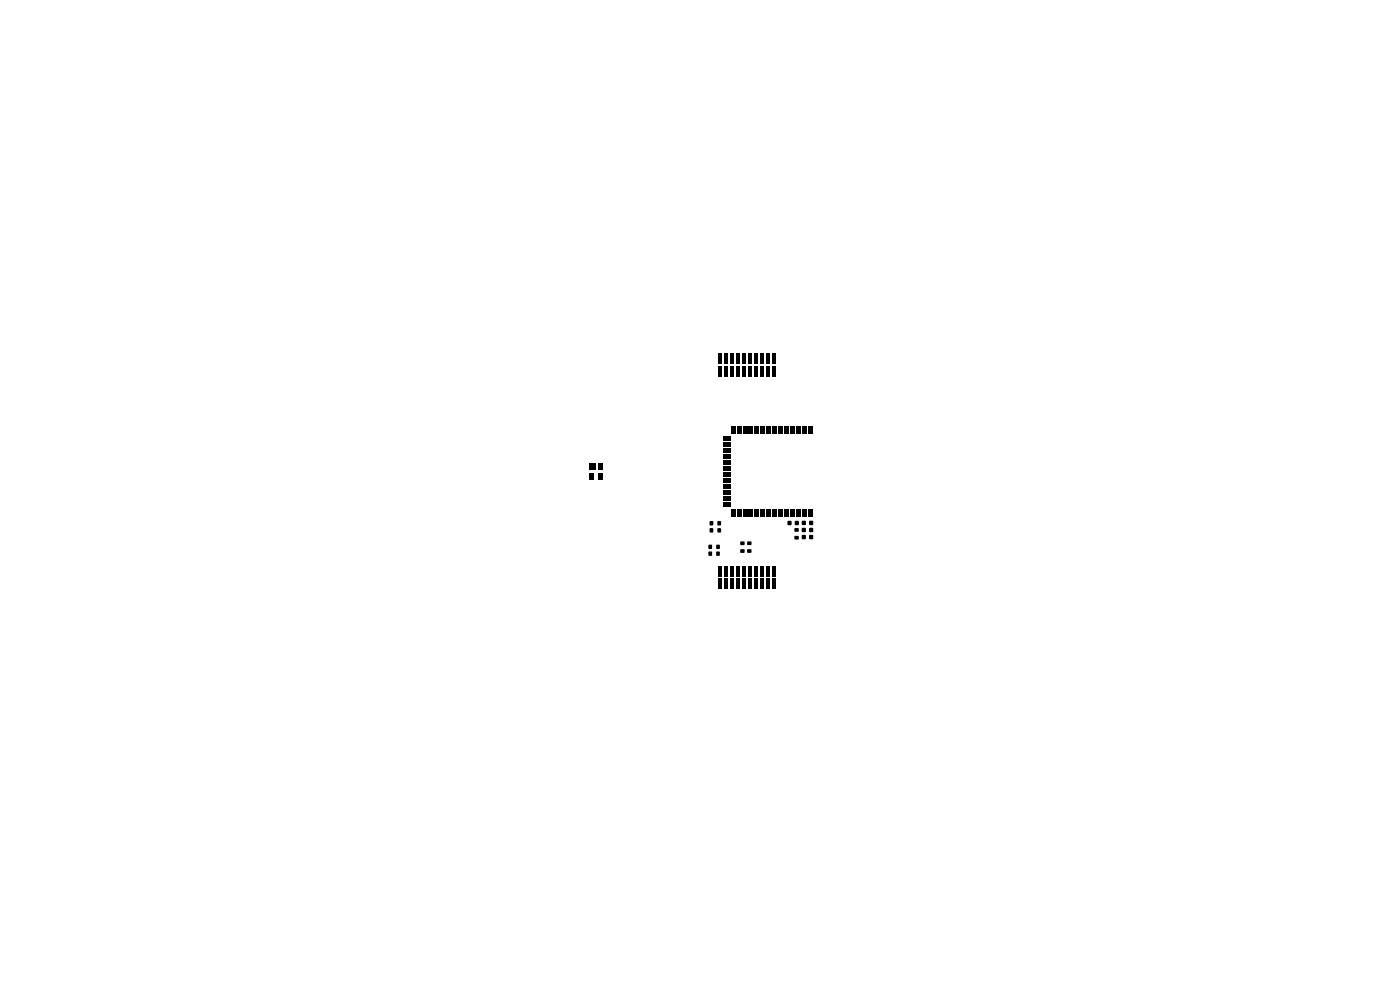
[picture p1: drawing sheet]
<svg xmlns="http://www.w3.org/2000/svg" width="297mm" height="210mm" viewBox="0 0 297 210" stroke-linecap="round" stroke-linejoin="round" font-family="sans-serif">
<g fill="#000">
<path d="M152.4 75h.8v2.2h-.8zM152.4 77.8h.8v2.2h-.8zM153.7 75h.7v2.2h-.7zM153.7 77.8h.7v2.2h-.7zM155 75h.7v2.2h-.7zM155 77.8h.7v2.2h-.7zM156.2 75h.8v2.2h-.8zM156.2 77.8h.8v2.2h-.8zM157.5 75h.7v2.2h-.7zM157.5 77.8h.7v2.2h-.7zM158.8 75h.7v2.2h-.7zM158.8 77.8h.7v2.2h-.7z"/>
<path d="M160 75h.8v2.2h-.8zM160 77.8h.8v2.2h-.8zM161.3 75h.7v2.2h-.7zM161.3 77.8h.7v2.2h-.7zM162.6 75h.7v2.2h-.7zM162.6 77.8h.7v2.2h-.7zM163.8 75h.8v2.2h-.8zM163.8 77.8h.8v2.2h-.8zM125.1 98.2h1.3v1.4h-1.3zM127 98.2h.9v1.4h-.9zM153.5 98.9h1.5v.9h-1.5zM153.5 97.6h1.5v.9h-1.5z"/>
<path d="M153.5 96.4h1.5v.9h-1.5zM153.5 95.1h1.5v.9h-1.5zM153.5 93.8h1.5v.9h-1.5zM153.5 92.6h1.5v.9h-1.5zM155.1 90.5h.9v1.5h-.9zM156.3 90.5h.9v1.5h-.9zM157.6 90.5h.9v1.5h-.9zM158.9 90.5h.9v1.5h-.9zM160.1 90.5h.9v1.5h-.9zM161.4 90.5h.9v1.5h-.9zM162.7 90.5h.9v1.5h-.9zM163.9 90.5h.9v1.5h-.9z"/>
<path d="M165.2 90.5h.9v1.5h-.9zM166.5 90.5h.9v1.5h-.9zM167.8 90.5h.9v1.5h-.9zM169 90.5h.9v1.5h-.9zM170.3 90.5h.9v1.5h-.9zM171.6 90.5h.9v1.5h-.9zM125.1 100.4h.9v1.4h-.9zM127 100.4h.9v1.4h-.9zM150.6 112.1h.7v.8h-.7zM150.6 110.6h.7v.8h-.7zM150.3 117h.7v.9h-.7zM150.3 115.6h.7v.8h-.7z"/>
<path d="M152.2 112.1h.7v.8h-.7zM152.2 110.6h.7v.8h-.7zM152 117h.7v.9h-.7zM152 115.6h.7v.8h-.7zM153.5 106.5h1.5v.9h-1.5zM153.5 105.3h1.5v.9h-1.5zM153.5 104h1.5v.9h-1.5zM153.5 102.7h1.5v.9h-1.5zM153.5 101.5h1.5v.9h-1.5zM153.5 100.2h1.5v.9h-1.5zM155.1 108h.9v1.5h-.9zM157.1 116.6h.8v.6h-.8z"/>
<path d="M157.1 114.9h.8v.7h-.8zM156.3 108h.9v1.5h-.9zM157.6 108h.9v1.5h-.9zM158.5 116.5h.9v.7h-.9zM158.5 114.9h.9v.7h-.9zM158.9 108h.9v1.5h-.9zM160.1 108h.9v1.5h-.9zM161.4 108h.9v1.5h-.9zM162.7 108h.9v1.5h-.9zM163.9 108h.9v1.5h-.9zM165.2 108h.9v1.5h-.9zM166.5 108h.9v1.5h-.9z"/>
<path d="M167.1 110.5h.8v.9h-.8zM167.8 108h.9v1.5h-.9zM168.6 113.7h.8v.7h-.8zM168.6 112.1h.8v.7h-.8zM168.7 110.5h.7v.9h-.7zM169 108h.9v1.5h-.9zM170.1 113.5h.8v.8h-.8zM170.1 112h.8v.8h-.8zM170.1 110.5h.8v.8h-.8zM170.3 108h.9v1.5h-.9zM171.7 113.5h.8v.8h-.8zM171.7 112h.8v.8h-.8z"/>
<path d="M171.7 110.5h.8v.8h-.8zM171.6 108h.9v1.5h-.9zM152.4 120h.8v2.2h-.8zM152.4 122.8h.8v2.2h-.8zM153.7 120h.7v2.2h-.7zM153.7 122.8h.7v2.2h-.7zM155 120h.7v2.2h-.7zM155 122.8h.7v2.2h-.7zM156.2 120h.8v2.2h-.8zM156.2 122.8h.8v2.2h-.8zM157.5 120h.7v2.2h-.7zM157.5 122.8h.7v2.2h-.7z"/>
<path d="M158.8 120h.7v2.2h-.7zM158.8 122.8h.7v2.2h-.7zM160 120h.8v2.2h-.8zM160 122.8h.8v2.2h-.8zM161.3 120h.7v2.2h-.7zM161.3 122.8h.7v2.2h-.7zM162.6 120h.7v2.2h-.7zM162.6 122.8h.7v2.2h-.7zM163.8 120h.8v2.2h-.8zM163.8 122.8h.8v2.2h-.8z"/>
</g>
</svg>
